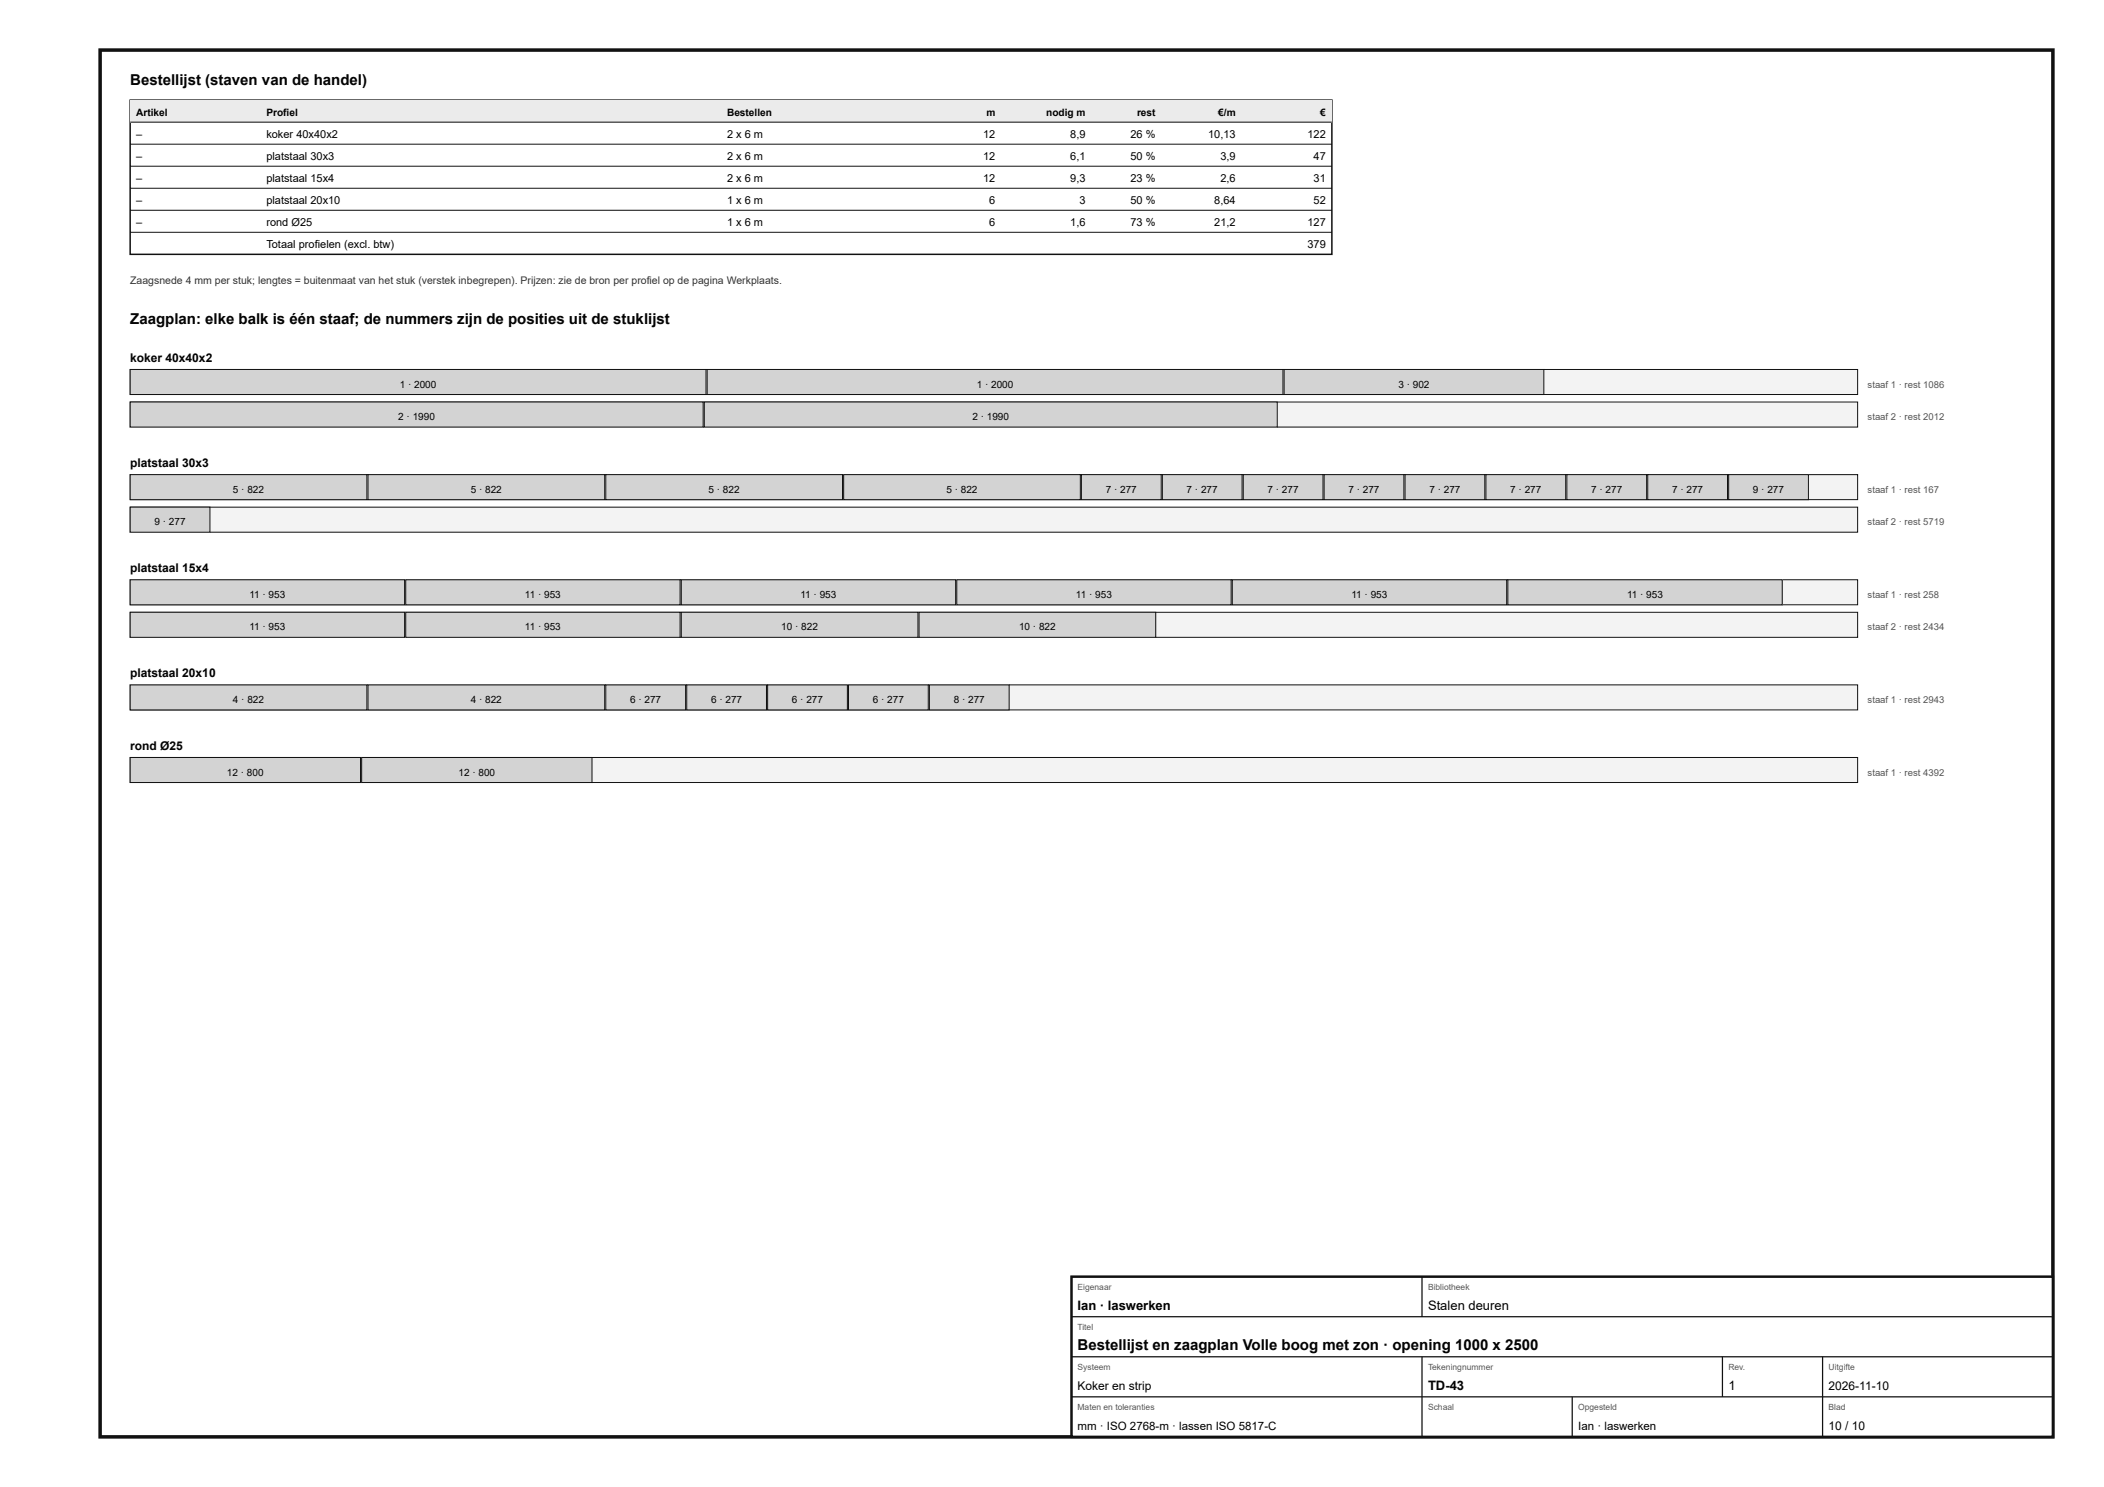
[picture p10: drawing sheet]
<svg xmlns="http://www.w3.org/2000/svg" width="420mm" height="297mm" viewBox="0 0 420 297" stroke-linecap="round" stroke-linejoin="round" font-family="sans-serif">
<defs><g id="words">
<g font-size="3">
<text x="26" y="17">Bestellijst (staven van de handel)</text>
<text x="26" y="64.8">Zaagplan: elke balk is één staaf; de nummers zijn de posities uit de stuklijst</text>
<text x="215.2" y="269.6">Bestellijst en zaagplan Volle boog met zon · opening 1000 x 2500</text>
</g>
<g font-size="2.6">
<text x="215.2" y="261.6">Ian · laswerken</text>
<text x="285.2" y="261.6">Stalen deuren</text>
<text x="285.2" y="277.6">TD-43</text>
<text x="345.2" y="277.6">1</text>
</g>
<g font-size="2.4">
<text x="26" y="72.3">koker 40x40x2</text>
<text x="26" y="93.3">platstaal 30x3</text>
<text x="26" y="114.3">platstaal 15x4</text>
<text x="26" y="135.3">platstaal 20x10</text>
<text x="26" y="149.8">rond Ø25</text>
<text x="215.2" y="277.6">Koker en strip</text>
<text x="365.2" y="277.6">2026-11-10</text>
<text x="365.2" y="285.6">10 / 10</text>
</g>
<g font-size="2.3">
<text x="215.2" y="285.6">mm · ISO 2768-m · lassen ISO 5817-C</text>
<text x="315.2" y="285.6">Ian · laswerken</text>
</g>
<g font-size="2.2">
<text x="27.2" y="27.5">–</text>
<text x="53.2" y="27.5">koker 40x40x2</text>
<text x="145.2" y="27.5">2 x 6 m</text>
<text x="196.3" y="27.5">12</text>
<text x="213.7" y="27.5">8,9</text>
<text x="225.8" y="27.5">26 %</text>
<text x="241.3" y="27.5">10,13</text>
<text x="261.1" y="27.5">122</text>
<text x="27.2" y="31.9">–</text>
<text x="53.2" y="31.9">platstaal 30x3</text>
<text x="145.2" y="31.9">2 x 6 m</text>
<text x="196.3" y="31.9">12</text>
<text x="213.7" y="31.9">6,1</text>
<text x="225.8" y="31.9">50 %</text>
<text x="243.7" y="31.9">3,9</text>
<text x="262.3" y="31.9">47</text>
<text x="27.2" y="36.3">–</text>
<text x="27.2" y="40.7">–</text>
<text x="53.2" y="36.3">platstaal 15x4</text>
<text x="53.2" y="40.7">platstaal 20x10</text>
<text x="145.2" y="36.3">2 x 6 m</text>
<text x="145.2" y="40.7">1 x 6 m</text>
<text x="196.3" y="36.3">12</text>
<text x="197.6" y="40.7">6</text>
<text x="213.7" y="36.3">9,3</text>
<text x="215.6" y="40.7">3</text>
<text x="225.8" y="36.3">23 %</text>
<text x="225.8" y="40.7">50 %</text>
<text x="242.5" y="40.7">8,64</text>
<text x="243.7" y="36.3">2,6</text>
<text x="262.3" y="36.3">31</text>
<text x="262.3" y="40.7">52</text>
<text x="27.2" y="45.1">–</text>
<text x="53.2" y="45.1">rond Ø25</text>
<text x="145.2" y="45.1">1 x 6 m</text>
<text x="197.6" y="45.1">6</text>
<text x="213.7" y="45.1">1,6</text>
<text x="225.8" y="45.1">73 %</text>
<text x="242.5" y="45.1">21,2</text>
<text x="261.1" y="45.1">127</text>
<text x="53.2" y="49.5">Totaal profielen (excl. btw)</text>
<text x="261.1" y="49.5">379</text>
</g>
<text font-size="2.1" fill="#333" x="26" y="56.8">Zaagsnede 4 mm per stuk; lengtes = buitenmaat van het stuk (verstek inbegrepen). Prijzen: zie de bron per profiel op de pagina Werkplaats.</text>
<g font-size="2">
<text x="27.2" y="23.1">Artikel</text>
<text x="53.2" y="23.1">Profiel</text>
<text x="145.2" y="23.1">Bestellen</text>
<text x="197" y="23.1">m</text>
<text x="208.9" y="23.1">nodig m</text>
<text x="227.1" y="23.1">rest</text>
<text x="243.3" y="23.1">€/m</text>
<text x="263.7" y="23.1">€</text>
<text x="79.8" y="77.4">1 · 2000</text>
<text x="195.1" y="77.4">1 · 2000</text>
<text x="279.3" y="77.4">3 · 902</text>
<text x="79.5" y="83.9">2 · 1990</text>
<text x="194.2" y="83.9">2 · 1990</text>
<text x="46.5" y="98.4">5 · 822</text>
<text x="94" y="98.4">5 · 822</text>
<text x="141.5" y="98.4">5 · 822</text>
<text x="189" y="98.4">5 · 822</text>
<text x="220.8" y="98.4">7 · 277</text>
<text x="237" y="98.4">7 · 277</text>
<text x="253.1" y="98.4">7 · 277</text>
<text x="269.3" y="98.4">7 · 277</text>
<text x="285.5" y="98.4">7 · 277</text>
<text x="301.6" y="98.4">7 · 277</text>
<text x="317.8" y="98.4">7 · 277</text>
<text x="333.9" y="98.4">7 · 277</text>
<text x="350.1" y="98.4">9 · 277</text>
<text x="30.8" y="104.9">9 · 277</text>
<text x="49.8" y="119.4">11 · 953</text>
<text x="104.8" y="119.4">11 · 953</text>
<text x="159.9" y="119.4">11 · 953</text>
<text x="214.9" y="119.4">11 · 953</text>
<text x="269.9" y="119.4">11 · 953</text>
<text x="324.9" y="119.4">11 · 953</text>
<text x="49.8" y="125.9">11 · 953</text>
<text x="104.8" y="125.9">11 · 953</text>
<text x="156" y="125.9">10 · 822</text>
<text x="203.5" y="125.9">10 · 822</text>
<text x="46.5" y="140.4">4 · 822</text>
<text x="94" y="140.4">4 · 822</text>
<text x="125.8" y="140.4">6 · 277</text>
<text x="142" y="140.4">6 · 277</text>
<text x="158.2" y="140.4">6 · 277</text>
<text x="174.3" y="140.4">6 · 277</text>
<text x="190.5" y="140.4">8 · 277</text>
<text x="45.3" y="154.9">12 · 800</text>
<text x="91.6" y="154.9">12 · 800</text>
</g>
<g font-size="1.9" fill="#555">
<text x="373" y="77.4">staaf 1 · rest 1086</text>
<text x="373" y="83.9">staaf 2 · rest 2012</text>
<text x="373" y="98.4">staaf 1 · rest 167</text>
<text x="373" y="104.9">staaf 2 · rest 5719</text>
<text x="373" y="119.4">staaf 1 · rest 258</text>
<text x="373" y="125.9">staaf 2 · rest 2434</text>
<text x="373" y="140.4">staaf 1 · rest 2943</text>
<text x="373" y="154.9">staaf 1 · rest 4392</text>
</g>
<g font-size="1.7" fill="#555">
<text x="215.2" y="257.6">Eigenaar</text>
<text x="285.2" y="257.6">Bibliotheek</text>
<text x="215.2" y="265.6">Titel</text>
<text x="215.2" y="273.6">Systeem</text>
<text x="285.2" y="273.6">Tekeningnummer</text>
<text x="345.2" y="273.6">Rev.</text>
<text x="365.2" y="273.6">Uitgifte</text>
<text x="215.2" y="281.6">Maten en toleranties</text>
<text x="285.2" y="281.6">Schaal</text>
<text x="315.2" y="281.6">Opgesteld</text>
<text x="365.2" y="281.6">Blad</text>
</g>
</g></defs>
<path d="M20 10h390v277h-390z" fill="none" stroke="#111" stroke-width=".7" stroke-linecap="butt"/>
<path d="M26 20h240v30.8h-240z" fill="none" stroke="#111" stroke-width=".3"/>
<path d="M26 20h240v4.4h-240z" fill="#e9ecee"/>
<path d="M26 24.4h240M26 28.8h240M26 33.2h240M26 37.6h240M26 42h240M26 46.4h240" fill="none" stroke="#111" stroke-width=".2"/>
<path d="M26 73.8h345v5h-345z" fill="#f2f3f3"/>
<path d="M26 73.8h345v5h-345z" fill="none" stroke="#111" stroke-width=".2"/>
<path d="M26 73.8h115v5h-115z" fill="#cfd4d7"/>
<path d="M26 73.8h115v5h-115z" fill="none" stroke="#111" stroke-width=".2"/>
<path d="M141.2 73.8h115v5h-115z" fill="#cfd4d7"/>
<path d="M141.2 73.8h115v5h-115z" fill="none" stroke="#111" stroke-width=".2"/>
<path d="M256.5 73.8h51.8v5h-51.8z" fill="#cfd4d7"/>
<path d="M256.5 73.8h51.8v5h-51.8z" fill="none" stroke="#111" stroke-width=".2"/>
<path d="M26 80.3h345v5h-345z" fill="#f2f3f3"/>
<path d="M26 80.3h345v5h-345z" fill="none" stroke="#111" stroke-width=".2"/>
<path d="M26 80.3h114.4v5h-114.4z" fill="#cfd4d7"/>
<path d="M26 80.3h114.4v5h-114.4z" fill="none" stroke="#111" stroke-width=".2"/>
<path d="M140.7 80.3h114.4v5h-114.4z" fill="#cfd4d7"/>
<path d="M140.7 80.3h114.4v5h-114.4z" fill="none" stroke="#111" stroke-width=".2"/>
<path d="M26 94.8h345v5h-345z" fill="#f2f3f3"/>
<path d="M26 94.8h345v5h-345z" fill="none" stroke="#111" stroke-width=".2"/>
<path d="M26 94.8h47.3v5h-47.3z" fill="#cfd4d7"/>
<path d="M26 94.8h47.3v5h-47.3z" fill="none" stroke="#111" stroke-width=".2"/>
<path d="M73.5 94.8h47.3v5h-47.3z" fill="#cfd4d7"/>
<path d="M73.5 94.8h47.3v5h-47.3z" fill="none" stroke="#111" stroke-width=".2"/>
<path d="M121 94.8h47.3v5h-47.3z" fill="#cfd4d7"/>
<path d="M121 94.8h47.3v5h-47.3z" fill="none" stroke="#111" stroke-width=".2"/>
<path d="M168.5 94.8h47.3v5h-47.3z" fill="#cfd4d7"/>
<path d="M168.5 94.8h47.3v5h-47.3z" fill="none" stroke="#111" stroke-width=".2"/>
<path d="M216 94.8h15.9v5h-15.9z" fill="#cfd4d7"/>
<path d="M216 94.8h15.9v5h-15.9z" fill="none" stroke="#111" stroke-width=".2"/>
<path d="M232.1 94.8h16v5h-16z" fill="#cfd4d7"/>
<path d="M232.1 94.8h16v5h-16z" fill="none" stroke="#111" stroke-width=".2"/>
<path d="M248.3 94.8h15.9v5h-15.9z" fill="#cfd4d7"/>
<path d="M248.3 94.8h15.9v5h-15.9z" fill="none" stroke="#111" stroke-width=".2"/>
<path d="M264.4 94.8h16v5h-16z" fill="#cfd4d7"/>
<path d="M264.4 94.8h16v5h-16z" fill="none" stroke="#111" stroke-width=".2"/>
<path d="M280.6 94.8h15.9v5h-15.9z" fill="#cfd4d7"/>
<path d="M280.6 94.8h15.9v5h-15.9z" fill="none" stroke="#111" stroke-width=".2"/>
<path d="M296.8 94.8h15.9v5h-15.9z" fill="#cfd4d7"/>
<path d="M296.8 94.8h15.9v5h-15.9z" fill="none" stroke="#111" stroke-width=".2"/>
<path d="M312.9 94.8h16v5h-16z" fill="#cfd4d7"/>
<path d="M312.9 94.8h16v5h-16z" fill="none" stroke="#111" stroke-width=".2"/>
<path d="M329.1 94.8h15.9v5h-15.9z" fill="#cfd4d7"/>
<path d="M329.1 94.8h15.9v5h-15.9z" fill="none" stroke="#111" stroke-width=".2"/>
<path d="M345.2 94.8h16v5h-16z" fill="#cfd4d7"/>
<path d="M345.2 94.8h16v5h-16z" fill="none" stroke="#111" stroke-width=".2"/>
<path d="M26 101.3h345v5h-345z" fill="#f2f3f3"/>
<path d="M26 101.3h345v5h-345z" fill="none" stroke="#111" stroke-width=".2"/>
<path d="M26 101.3h15.9v5h-15.9z" fill="#cfd4d7"/>
<path d="M26 101.3h15.9v5h-15.9z" fill="none" stroke="#111" stroke-width=".2"/>
<path d="M26 115.8h345v5h-345z" fill="#f2f3f3"/>
<path d="M26 115.8h345v5h-345z" fill="none" stroke="#111" stroke-width=".2"/>
<path d="M26 115.8h54.8v5h-54.8z" fill="#cfd4d7"/>
<path d="M26 115.8h54.8v5h-54.8z" fill="none" stroke="#111" stroke-width=".2"/>
<path d="M81 115.8h54.8v5h-54.8z" fill="#cfd4d7"/>
<path d="M81 115.8h54.8v5h-54.8z" fill="none" stroke="#111" stroke-width=".2"/>
<path d="M136.1 115.8h54.8v5h-54.8z" fill="#cfd4d7"/>
<path d="M136.1 115.8h54.8v5h-54.8z" fill="none" stroke="#111" stroke-width=".2"/>
<path d="M191.1 115.8h54.8v5h-54.8z" fill="#cfd4d7"/>
<path d="M191.1 115.8h54.8v5h-54.8z" fill="none" stroke="#111" stroke-width=".2"/>
<path d="M246.1 115.8h54.8v5h-54.8z" fill="#cfd4d7"/>
<path d="M246.1 115.8h54.8v5h-54.8z" fill="none" stroke="#111" stroke-width=".2"/>
<path d="M301.1 115.8h54.8v5h-54.8z" fill="#cfd4d7"/>
<path d="M301.1 115.8h54.8v5h-54.8z" fill="none" stroke="#111" stroke-width=".2"/>
<path d="M26 122.3h345v5h-345z" fill="#f2f3f3"/>
<path d="M26 122.3h345v5h-345z" fill="none" stroke="#111" stroke-width=".2"/>
<path d="M26 122.3h54.8v5h-54.8z" fill="#cfd4d7"/>
<path d="M26 122.3h54.8v5h-54.8z" fill="none" stroke="#111" stroke-width=".2"/>
<path d="M81 122.3h54.8v5h-54.8z" fill="#cfd4d7"/>
<path d="M81 122.3h54.8v5h-54.8z" fill="none" stroke="#111" stroke-width=".2"/>
<path d="M136.1 122.3h47.2v5h-47.2z" fill="#cfd4d7"/>
<path d="M136.1 122.3h47.2v5h-47.2z" fill="none" stroke="#111" stroke-width=".2"/>
<path d="M183.5 122.3h47.3v5h-47.3z" fill="#cfd4d7"/>
<path d="M183.5 122.3h47.3v5h-47.3z" fill="none" stroke="#111" stroke-width=".2"/>
<path d="M26 136.8h345v5h-345z" fill="#f2f3f3"/>
<path d="M26 136.8h345v5h-345z" fill="none" stroke="#111" stroke-width=".2"/>
<path d="M26 136.8h47.3v5h-47.3z" fill="#cfd4d7"/>
<path d="M26 136.8h47.3v5h-47.3z" fill="none" stroke="#111" stroke-width=".2"/>
<path d="M73.5 136.8h47.3v5h-47.3z" fill="#cfd4d7"/>
<path d="M73.5 136.8h47.3v5h-47.3z" fill="none" stroke="#111" stroke-width=".2"/>
<path d="M121 136.8h15.9v5h-15.9z" fill="#cfd4d7"/>
<path d="M121 136.8h15.9v5h-15.9z" fill="none" stroke="#111" stroke-width=".2"/>
<path d="M137.1 136.8h16v5h-16z" fill="#cfd4d7"/>
<path d="M137.1 136.8h16v5h-16z" fill="none" stroke="#111" stroke-width=".2"/>
<path d="M153.3 136.8h15.9v5h-15.9z" fill="#cfd4d7"/>
<path d="M153.3 136.8h15.9v5h-15.9z" fill="none" stroke="#111" stroke-width=".2"/>
<path d="M169.5 136.8h15.9v5h-15.9z" fill="#cfd4d7"/>
<path d="M169.5 136.8h15.9v5h-15.9z" fill="none" stroke="#111" stroke-width=".2"/>
<path d="M185.6 136.8h15.9v5h-15.9z" fill="#cfd4d7"/>
<path d="M185.6 136.8h15.9v5h-15.9z" fill="none" stroke="#111" stroke-width=".2"/>
<path d="M26 151.3h345v5h-345z" fill="#f2f3f3"/>
<path d="M26 151.3h345v5h-345z" fill="none" stroke="#111" stroke-width=".2"/>
<path d="M26 151.3h46v5h-46z" fill="#cfd4d7"/>
<path d="M26 151.3h46v5h-46z" fill="none" stroke="#111" stroke-width=".2"/>
<path d="M72.2 151.3h46v5h-46z" fill="#cfd4d7"/>
<path d="M72.2 151.3h46v5h-46z" fill="none" stroke="#111" stroke-width=".2"/>
<path d="M214 255h196v32h-196z" fill="#fff"/>
<path d="M214 255h196v32h-196z" fill="none" stroke="#111" stroke-width=".5"/>
<path d="M284 255v8M214 263h196M214 271h196M214 279h196M284 271v16M314 279v8M344 271v8M364 271v16" fill="none" stroke="#111" stroke-width=".25"/>
<use href="#words"/>
</svg>
